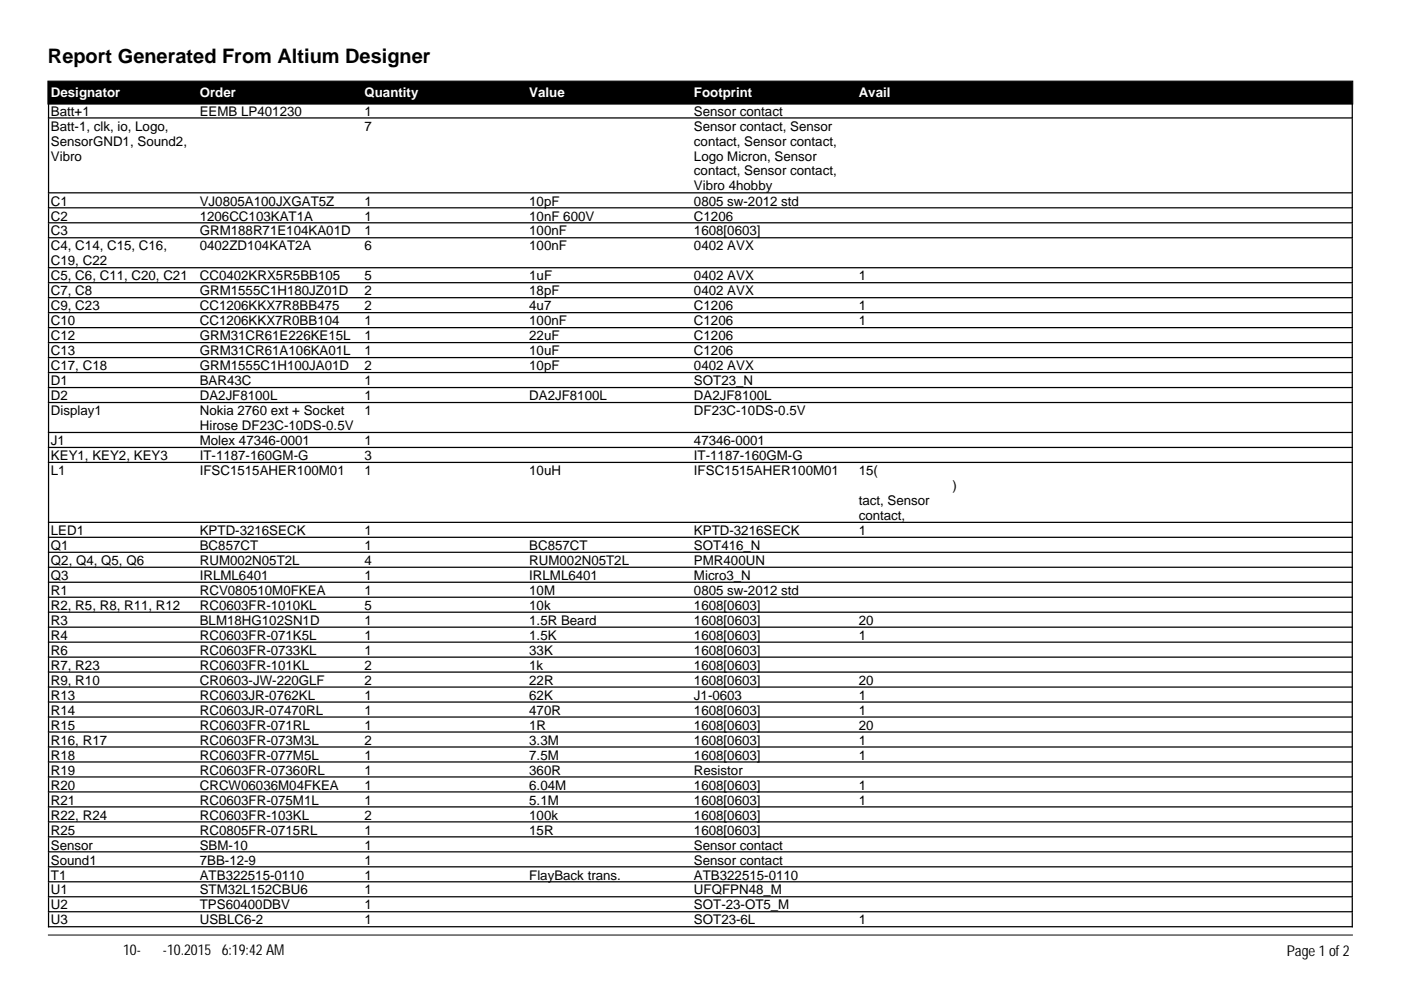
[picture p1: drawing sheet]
<svg xmlns="http://www.w3.org/2000/svg" width="297mm" height="210mm" viewBox="0 0 297 210" stroke-linecap="round" stroke-linejoin="round" font-family="sans-serif">
<defs><g id="words">
<text font-size="4.2" x="10.2" y="13.4">Report Generated From Altium Designer</text>
<g font-size="3.2">
<text x="10.2" y="202.4">воскресенье 10-май-10.2015 6:19:42 AM</text>
<text x="272.8" y="202.7">Page 1 of 2</text>
</g>
<g font-size="2.8" fill="#fff">
<text x="10.8" y="20.5">Designator</text>
<text x="42.4" y="20.5">Order</text>
<text x="77.3" y="20.5">Quantity</text>
<text x="112.2" y="20.5">Value</text>
<text x="147.1" y="20.5">Footprint</text>
<text x="182.1" y="20.5">Avail</text>
</g>
<g font-size="2.8">
<text x="10.8" y="24.5">Batt+1</text>
<text x="10.8" y="27.7">Batt-1, clk, io, Logo,</text>
<text x="42.4" y="24.5">EEMB LP401230</text>
<text x="77.3" y="24.5">1</text>
<text x="77.3" y="27.7">7</text>
<text x="147.1" y="24.5">Sensor contact</text>
<text x="147.1" y="27.7">Sensor contact, Sensor</text>
<text x="10.8" y="30.9">SensorGND1, Sound2,</text>
<text x="10.8" y="34">Vibro</text>
<text x="147.1" y="30.9">contact, Sensor contact,</text>
<text x="147.1" y="34">Logo Micron, Sensor</text>
<text x="147.1" y="37.2">contact, Sensor contact,</text>
<text x="147.1" y="40.4">Vibro 4hobby</text>
<text x="10.8" y="43.6">C1</text>
<text x="10.8" y="46.7">C2</text>
<text x="42.4" y="43.6">VJ0805A100JXGAT5Z</text>
<text x="42.4" y="46.7">1206CC103KAT1A</text>
<text x="77.3" y="43.6">1</text>
<text x="77.3" y="46.7">1</text>
<text x="112.2" y="43.6">10pF</text>
<text x="112.2" y="46.7">10nF 600V</text>
<text x="147.1" y="43.6">0805 sw-2012 std</text>
<text x="147.1" y="46.7">C1206</text>
<text x="10.8" y="49.9">C3</text>
<text x="10.8" y="53.1">C4, C14, C15, C16,</text>
<text x="42.4" y="49.9">GRM188R71E104KA01D</text>
<text x="42.4" y="53.1">0402ZD104KAT2A</text>
<text x="77.3" y="49.9">1</text>
<text x="77.3" y="53.1">6</text>
<text x="112.2" y="49.9">100nF</text>
<text x="112.2" y="53.1">100nF</text>
<text x="147.1" y="49.9">1608[0603]</text>
<text x="147.1" y="53.1">0402 AVX</text>
<text x="10.8" y="56.3">C19, C22</text>
<text x="10.8" y="59.4">C5, C6, C11, C20, C21</text>
<text x="42.4" y="59.4">CC0402KRX5R5BB105</text>
<text x="77.3" y="59.4">5</text>
<text x="112.2" y="59.4">1uF</text>
<text x="147.1" y="59.4">0402 AVX</text>
<text x="182.1" y="59.4">1</text>
<text x="10.8" y="62.6">C7, C8</text>
<text x="10.8" y="65.8">C9, C23</text>
<text x="42.4" y="62.6">GRM1555C1H180JZ01D</text>
<text x="42.4" y="65.8">CC1206KKX7R8BB475</text>
<text x="77.3" y="62.6">2</text>
<text x="77.3" y="65.8">2</text>
<text x="112.2" y="62.6">18pF</text>
<text x="112.2" y="65.8">4u7</text>
<text x="147.1" y="62.6">0402 AVX</text>
<text x="147.1" y="65.8">C1206</text>
<text x="182.1" y="65.8">1</text>
<text x="10.8" y="69">C10</text>
<text x="42.4" y="69">CC1206KKX7R0BB104</text>
<text x="77.3" y="69">1</text>
<text x="112.2" y="69">100nF</text>
<text x="147.1" y="69">C1206</text>
<text x="182.1" y="69">1</text>
<text x="10.8" y="72.1">C12</text>
<text x="10.8" y="75.3">C13</text>
<text x="42.4" y="72.1">GRM31CR61E226KE15L</text>
<text x="42.4" y="75.3">GRM31CR61A106KA01L</text>
<text x="77.3" y="72.1">1</text>
<text x="77.3" y="75.3">1</text>
<text x="112.2" y="72.1">22uF</text>
<text x="112.2" y="75.3">10uF</text>
<text x="147.1" y="72.1">C1206</text>
<text x="147.1" y="75.3">C1206</text>
<text x="10.8" y="78.5">C17, C18</text>
<text x="10.8" y="81.7">D1</text>
<text x="42.4" y="78.5">GRM1555C1H100JA01D</text>
<text x="42.4" y="81.7">BAR43C</text>
<text x="77.3" y="78.5">2</text>
<text x="77.3" y="81.7">1</text>
<text x="112.2" y="78.5">10pF</text>
<text x="147.1" y="78.5">0402 AVX</text>
<text x="147.1" y="81.7">SOT23_N</text>
<text x="10.8" y="84.8">D2</text>
<text x="10.8" y="88">Display1</text>
<text x="42.4" y="84.8">DA2JF8100L</text>
<text x="42.4" y="88">Nokia 2760 ext + Socket</text>
<text x="77.3" y="84.8">1</text>
<text x="77.3" y="88">1</text>
<text x="112.2" y="84.8">DA2JF8100L</text>
<text x="147.1" y="84.8">DA2JF8100L</text>
<text x="147.1" y="88">DF23C-10DS-0.5V</text>
<text x="10.8" y="94.4">J1</text>
<text x="42.4" y="91.2">Hirose DF23C-10DS-0.5V</text>
<text x="42.4" y="94.4">Molex 47346-0001</text>
<text x="77.3" y="94.4">1</text>
<text x="147.1" y="94.4">47346-0001</text>
<text x="10.8" y="97.5">KEY1, KEY2, KEY3</text>
<text x="10.8" y="100.7">L1</text>
<text x="42.4" y="97.5">IT-1187-160GM-G</text>
<text x="42.4" y="100.7">IFSC1515AHER100M01</text>
<text x="77.3" y="97.5">3</text>
<text x="77.3" y="100.7">1</text>
<text x="112.2" y="100.7">10uH</text>
<text x="147.1" y="97.5">IT-1187-160GM-G</text>
<text x="147.1" y="100.7">IFSC1515AHER100M01</text>
<text x="182.1" y="100.7">15(или заказ у</text>
<text x="182.1" y="103.9">производителя)</text>
<text x="182.1" y="107.1">tact, Sensor</text>
<text x="10.8" y="113.4">LED1</text>
<text x="42.4" y="113.4">KPTD-3216SECK</text>
<text x="77.3" y="113.4">1</text>
<text x="147.1" y="113.4">KPTD-3216SECK</text>
<text x="182.1" y="110.2">contact,</text>
<text x="182.1" y="113.4">1</text>
<text x="10.8" y="116.6">Q1</text>
<text x="10.8" y="119.8">Q2, Q4, Q5, Q6</text>
<text x="42.4" y="116.6">BC857CT</text>
<text x="42.4" y="119.8">RUM002N05T2L</text>
<text x="77.3" y="116.6">1</text>
<text x="77.3" y="119.8">4</text>
<text x="112.2" y="116.6">BC857CT</text>
<text x="112.2" y="119.8">RUM002N05T2L</text>
<text x="147.1" y="116.6">SOT416_N</text>
<text x="147.1" y="119.8">PMR400UN</text>
<text x="10.8" y="122.9">Q3</text>
<text x="42.4" y="122.9">IRLML6401</text>
<text x="77.3" y="122.9">1</text>
<text x="112.2" y="122.9">IRLML6401</text>
<text x="147.1" y="122.9">Micro3_N</text>
<text x="10.8" y="126.1">R1</text>
<text x="10.8" y="129.3">R2, R5, R8, R11, R12</text>
<text x="42.4" y="126.1">RCV080510M0FKEA</text>
<text x="42.4" y="129.3">RC0603FR-1010KL</text>
<text x="77.3" y="126.1">1</text>
<text x="77.3" y="129.3">5</text>
<text x="112.2" y="126.1">10M</text>
<text x="112.2" y="129.3">10k</text>
<text x="147.1" y="126.1">0805 sw-2012 std</text>
<text x="147.1" y="129.3">1608[0603]</text>
<text x="10.8" y="132.5">R3</text>
<text x="10.8" y="135.6">R4</text>
<text x="42.4" y="132.5">BLM18HG102SN1D</text>
<text x="42.4" y="135.6">RC0603FR-071K5L</text>
<text x="77.3" y="132.5">1</text>
<text x="77.3" y="135.6">1</text>
<text x="112.2" y="132.5">1.5R Beard</text>
<text x="112.2" y="135.6">1.5K</text>
<text x="147.1" y="132.5">1608[0603]</text>
<text x="147.1" y="135.6">1608[0603]</text>
<text x="182.1" y="132.5">20</text>
<text x="182.1" y="135.6">1</text>
<text x="10.8" y="138.8">R6</text>
<text x="10.8" y="142">R7, R23</text>
<text x="42.4" y="138.8">RC0603FR-0733KL</text>
<text x="42.4" y="142">RC0603FR-101KL</text>
<text x="77.3" y="138.8">1</text>
<text x="77.3" y="142">2</text>
<text x="112.2" y="138.8">33K</text>
<text x="112.2" y="142">1k</text>
<text x="147.1" y="138.8">1608[0603]</text>
<text x="147.1" y="142">1608[0603]</text>
<text x="10.8" y="145.2">R9, R10</text>
<text x="10.8" y="148.3">R13</text>
<text x="42.4" y="145.2">CR0603-JW-220GLF</text>
<text x="42.4" y="148.3">RC0603JR-0762KL</text>
<text x="77.3" y="145.2">2</text>
<text x="77.3" y="148.3">1</text>
<text x="112.2" y="145.2">22R</text>
<text x="112.2" y="148.3">62K</text>
<text x="147.1" y="145.2">1608[0603]</text>
<text x="147.1" y="148.3">J1-0603</text>
<text x="182.1" y="145.2">20</text>
<text x="182.1" y="148.3">1</text>
<text x="10.8" y="151.5">R14</text>
<text x="10.8" y="154.7">R15</text>
<text x="42.4" y="151.5">RC0603JR-07470RL</text>
<text x="42.4" y="154.7">RC0603FR-071RL</text>
<text x="77.3" y="151.5">1</text>
<text x="77.3" y="154.7">1</text>
<text x="112.2" y="151.5">470R</text>
<text x="112.2" y="154.7">1R</text>
<text x="147.1" y="151.5">1608[0603]</text>
<text x="147.1" y="154.7">1608[0603]</text>
<text x="182.1" y="151.5">1</text>
<text x="182.1" y="154.7">20</text>
<text x="10.8" y="157.9">R16, R17</text>
<text x="10.8" y="161">R18</text>
<text x="42.4" y="157.9">RC0603FR-073M3L</text>
<text x="42.4" y="161">RC0603FR-077M5L</text>
<text x="77.3" y="157.9">2</text>
<text x="77.3" y="161">1</text>
<text x="112.2" y="157.9">3.3M</text>
<text x="112.2" y="161">7.5M</text>
<text x="147.1" y="157.9">1608[0603]</text>
<text x="147.1" y="161">1608[0603]</text>
<text x="182.1" y="157.9">1</text>
<text x="182.1" y="161">1</text>
<text x="10.8" y="164.2">R19</text>
<text x="10.8" y="167.4">R20</text>
<text x="42.4" y="164.2">RC0603FR-07360RL</text>
<text x="42.4" y="167.4">CRCW06036M04FKEA</text>
<text x="77.3" y="164.2">1</text>
<text x="77.3" y="167.4">1</text>
<text x="112.2" y="164.2">360R</text>
<text x="112.2" y="167.4">6.04M</text>
<text x="147.1" y="164.2">Resistor</text>
<text x="147.1" y="167.4">1608[0603]</text>
<text x="182.1" y="167.4">1</text>
<text x="10.8" y="170.6">R21</text>
<text x="10.8" y="173.7">R22, R24</text>
<text x="42.4" y="170.6">RC0603FR-075M1L</text>
<text x="42.4" y="173.7">RC0603FR-103KL</text>
<text x="77.3" y="170.6">1</text>
<text x="77.3" y="173.7">2</text>
<text x="112.2" y="170.6">5.1M</text>
<text x="112.2" y="173.7">100k</text>
<text x="147.1" y="170.6">1608[0603]</text>
<text x="147.1" y="173.7">1608[0603]</text>
<text x="182.1" y="170.6">1</text>
<text x="10.8" y="176.9">R25</text>
<text x="42.4" y="176.9">RC0805FR-0715RL</text>
<text x="77.3" y="176.9">1</text>
<text x="112.2" y="176.9">15R</text>
<text x="147.1" y="176.9">1608[0603]</text>
<text x="10.8" y="180.1">Sensor</text>
<text x="10.8" y="183.3">Sound1</text>
<text x="42.4" y="180.1">SBM-10</text>
<text x="42.4" y="183.3">7BB-12-9</text>
<text x="77.3" y="180.1">1</text>
<text x="77.3" y="183.3">1</text>
<text x="147.1" y="180.1">Sensor contact</text>
<text x="147.1" y="183.3">Sensor contact</text>
<text x="10.8" y="186.4">T1</text>
<text x="10.8" y="189.6">U1</text>
<text x="42.4" y="186.4">ATB322515-0110</text>
<text x="42.4" y="189.6">STM32L152CBU6</text>
<text x="77.3" y="186.4">1</text>
<text x="77.3" y="189.6">1</text>
<text x="112.2" y="186.4">FlayBack trans.</text>
<text x="147.1" y="186.4">ATB322515-0110</text>
<text x="147.1" y="189.6">UFQFPN48_M</text>
<text x="10.8" y="192.8">U2</text>
<text x="10.8" y="196">U3</text>
<text x="42.4" y="192.8">TPS60400DBV</text>
<text x="42.4" y="196">USBLC6-2</text>
<text x="77.3" y="192.8">1</text>
<text x="77.3" y="196">1</text>
<text x="147.1" y="192.8">SOT-23-OT5_M</text>
<text x="147.1" y="196">SOT23-6L</text>
<text x="182.1" y="196">1</text>
</g>
</g></defs>
<path d="M10.2 17.2h276.6v4.9h-276.6z" fill="#000" stroke="#000" stroke-width=".21"/>
<g fill="none" stroke="#000" stroke-width=".26">
<path d="M10.2 25h276.6M10.3 22v174.6M286.7 22v174.6M10.2 40.9h276.6M10.2 44.1h276.6M10.2 47.2h276.6M10.2 50.4h276.6M10.2 56.8h276.6M10.2 59.9h276.6M10.2 63.1h276.6M10.2 66.3h276.6M10.2 69.5h276.6"/>
<path d="M10.2 72.6h276.6M10.2 75.8h276.6M10.2 79h276.6M10.2 82.2h276.6M10.2 85.3h276.6M10.2 91.7h276.6M10.2 94.9h276.6M10.2 98h276.6M10.2 110.7h276.6M10.2 113.9h276.6M10.2 117.1h276.6M10.2 120.3h276.6"/>
<path d="M10.2 123.4h276.6M10.2 126.6h276.6M10.2 129.8h276.6M10.2 133h276.6M10.2 136.1h276.6M10.2 139.3h276.6M10.2 142.5h276.6M10.2 145.7h276.6M10.2 148.8h276.6M10.2 152h276.6M10.2 155.2h276.6M10.2 158.4h276.6"/>
<path d="M10.2 161.5h276.6M10.2 164.7h276.6M10.2 167.9h276.6M10.2 171.1h276.6M10.2 174.2h276.6M10.2 177.4h276.6M10.2 180.6h276.6M10.2 183.8h276.6M10.2 186.9h276.6M10.2 190.1h276.6M10.2 193.3h276.6M10.2 196.5h276.6"/>
</g>
<path d="M10.2 198.2h276.6" fill="none" stroke="#000" stroke-width=".21"/>
<use href="#words"/>
</svg>
